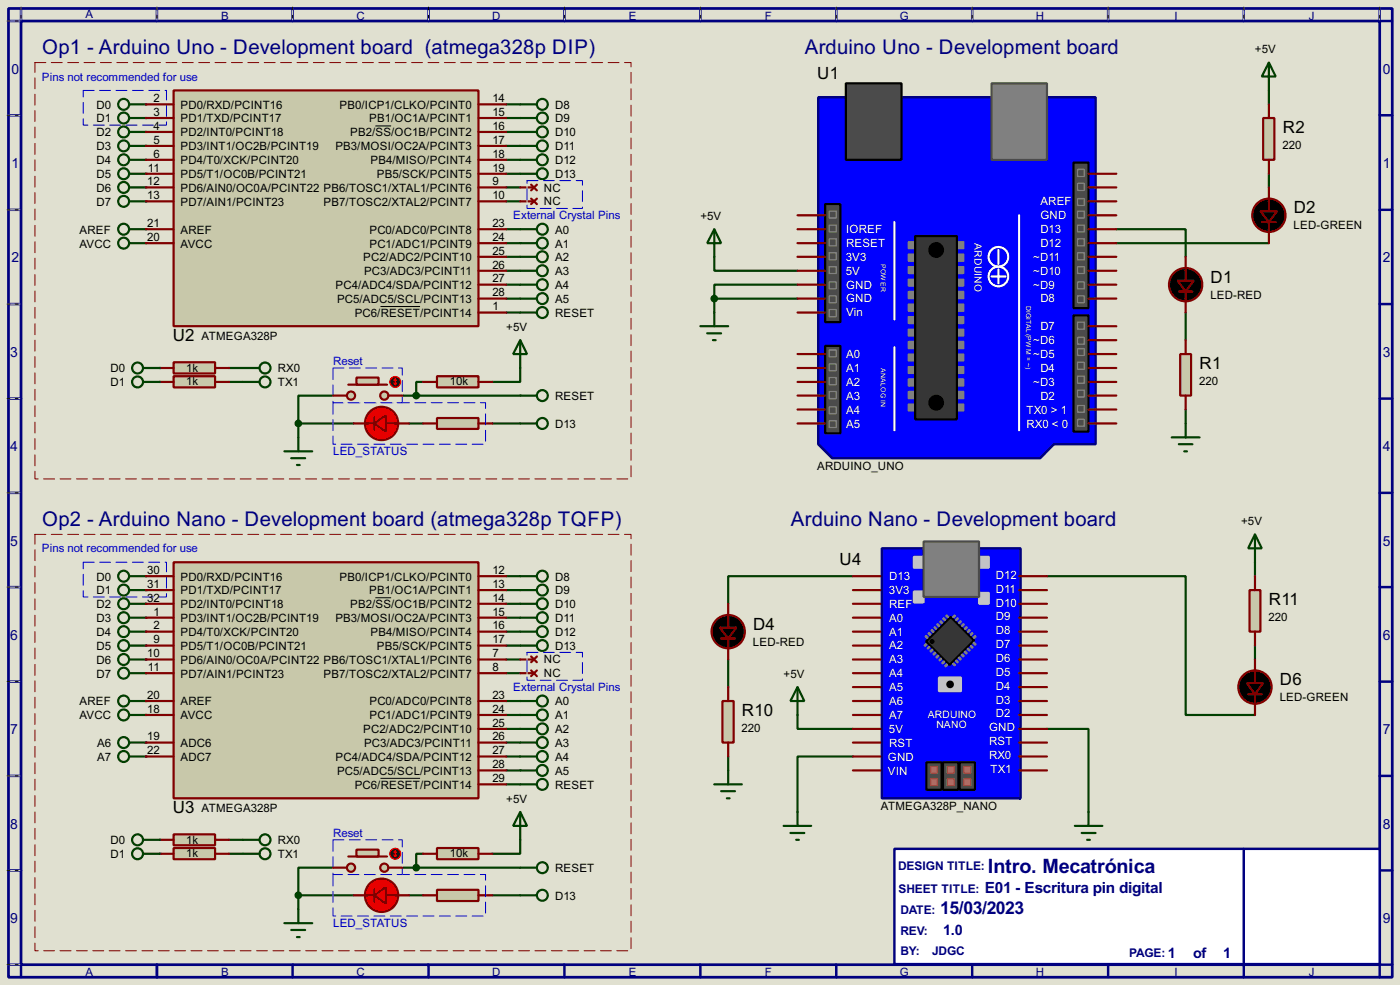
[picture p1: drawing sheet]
<svg xmlns="http://www.w3.org/2000/svg" width="256mm" height="180mm" viewBox="0 0 256 180" stroke-linecap="round" stroke-linejoin="round" font-family="sans-serif">
<defs><g id="words">
<g font-size="4.2" fill="#000080">
<text x="7.7" y="9.9">Op1 - Arduino Uno - Development board (atmega328p DIP)</text>
<text x="147.4" y="9.9">Arduino Uno - Development board</text>
<text x="7.7" y="96.2">Op2 - Arduino Nano - Development board (atmega328p TQFP)</text>
<text x="144.9" y="96.2">Arduino Nano - Development board</text>
</g>
<text font-size="4.1" fill="#000080" x="181" y="159.7">Intro. Mecatrónica</text>
<text font-size="3.6" fill="#000080" x="172.3" y="167.4">15/03/2023</text>
<g font-size="3.5">
<text x="149.7" y="14.5">U1</text>
<text x="235" y="24.3">R2</text>
<text x="237" y="39.1">D2</text>
<text x="221.8" y="51.8">D1</text>
<text x="31.7" y="62.4">U2</text>
<text x="219.8" y="67.5">R1</text>
<text x="153.8" y="103.4">U4</text>
<text x="232.5" y="110.7">R11</text>
<text x="138" y="115.3">D4</text>
<text x="234.5" y="125.4">D6</text>
<text x="135.9" y="131">R10</text>
<text x="31.7" y="148.9">U3</text>
</g>
<text font-size="3.2" fill="#000080" x="180.4" y="163.5">E01 - Escritura pin digital</text>
<g font-size="3" fill="#000080">
<text x="172.8" y="171.1">1.0</text>
<text x="214" y="175.4">1</text>
<text x="218.6" y="175.4">of</text>
<text x="224.1" y="175.4">1</text>
</g>
<g font-size="2.9" fill="#000080">
<text x="2.1" y="13.5">0</text>
<text x="253.4" y="13.5">0</text>
<text x="2.1" y="30.7">1</text>
<text x="253.4" y="30.7">1</text>
<text x="2.1" y="48">2</text>
<text x="253.4" y="48">2</text>
<text x="1.9" y="65.3">3</text>
<text x="253.4" y="65.3">3</text>
<text x="1.9" y="82.5">4</text>
<text x="253.4" y="82.5">4</text>
<text x="1.9" y="99.9">5</text>
<text x="253.4" y="99.9">5</text>
<text x="1.9" y="117.1">6</text>
<text x="253.4" y="117.1">6</text>
<text x="1.9" y="134.4">7</text>
<text x="253.4" y="134.4">7</text>
<text x="1.9" y="151.7">8</text>
<text x="253.4" y="151.7">8</text>
<text x="1.9" y="168.9">9</text>
<text x="253.4" y="168.9">9</text>
</g>
<g font-size="2.5" fill="#000080">
<text x="164.5" y="159.2">DESIGN TITLE:</text>
<text x="164.6" y="163.5">SHEET TITLE:</text>
<text x="164.9" y="167.4">DATE:</text>
<text x="164.9" y="171.2">REV:</text>
<text x="164.9" y="174.7">BY:</text>
<text x="170.7" y="174.7">JDGC</text>
<text x="206.8" y="175.2">PAGE:</text>
</g>
<g font-size="2.4" fill="#000080">
<text x="15.6" y="3.4">A</text>
<text x="40.5" y="3.6">B</text>
<text x="65.3" y="3.6">C</text>
<text x="90.2" y="3.6">D</text>
<text x="115.2" y="3.6">E</text>
<text x="140.1" y="3.6">F</text>
<text x="164.8" y="3.6">G</text>
<text x="189.8" y="3.6">H</text>
<text x="215.1" y="3.6">I</text>
<text x="239.8" y="3.6">J</text>
<text x="15.6" y="178.7">A</text>
<text x="40.5" y="178.7">B</text>
<text x="65.3" y="178.7">C</text>
<text x="90.2" y="178.7">D</text>
<text x="115.2" y="178.7">E</text>
<text x="140.1" y="178.7">F</text>
<text x="164.8" y="178.7">G</text>
<text x="189.8" y="178.7">H</text>
<text x="215.1" y="178.7">I</text>
<text x="239.8" y="178.7">J</text>
</g>
<g font-size="2.4">
<text x="229.9" y="9.7">+5V</text>
<text x="17.7" y="22.4">D1</text>
<text x="17.7" y="19.9">D0</text>
<text x="28.1" y="23.8">4</text>
<text x="28.1" y="21.2">3</text>
<text x="28.1" y="18.7">2</text>
<text x="33.1" y="22.4">PD1/TXD/PCINT17</text>
<text x="33.1" y="19.9">PD0/RXD/PCINT16</text>
<text x="62.2" y="19.9">PB0/ICP1/CLKO/PCINT0</text>
<text x="67.6" y="22.4">PB1/OC1A/PCINT1</text>
<text x="90.2" y="18.7">14</text>
<text x="90.2" y="21.2">15</text>
<text x="90.2" y="23.8">16</text>
<text x="101.7" y="22.4">D9</text>
<text x="101.7" y="19.9">D8</text>
<text x="17.7" y="27.5">D3</text>
<text x="17.7" y="25">D2</text>
<text x="28.1" y="28.9">6</text>
<text x="28.1" y="26.3">5</text>
<text x="33.1" y="27.5">PD3/INT1/OC2B/PCINT19</text>
<text x="33.1" y="25">PD2/INT0/PCINT18</text>
<text x="61.4" y="27.5">PB3/MOSI/OC2A/PCINT3</text>
<text x="64.1" y="25">PB2/SS/OC1B/PCINT2</text>
<text x="90.2" y="26.3">17</text>
<text x="90.2" y="28.9">18</text>
<text x="101.7" y="27.5">D11</text>
<text x="101.7" y="25">D10</text>
<text x="235" y="27.2">220</text>
<text x="17.7" y="32.6">D5</text>
<text x="17.7" y="30">D4</text>
<text x="17.7" y="35.1">D6</text>
<text x="27" y="33.9">12</text>
<text x="27.1" y="31.4">11</text>
<text x="33.1" y="35.1">PD6/AIN0/OC0A/PCINT22 PB6/TOSC1/XTAL1/PCINT6</text>
<text x="33.1" y="32.6">PD5/T1/OC0B/PCINT21</text>
<text x="33.1" y="30">PD4/T0/XCK/PCINT20</text>
<text x="67.9" y="30">PB4/MISO/PCINT4</text>
<text x="69" y="32.6">PB5/SCK/PCINT5</text>
<text x="90.2" y="31.4">19</text>
<text x="90.2" y="33.9">9</text>
<text x="99.6" y="35.1">NC</text>
<text x="101.7" y="32.6">D13</text>
<text x="101.7" y="30">D12</text>
<text x="17.7" y="37.7">D7</text>
<text x="27" y="41.6">21</text>
<text x="27" y="36.5">13</text>
<text x="33.1" y="37.7">PD7/AIN1/PCINT23</text>
<text x="59.3" y="37.7">PB7/TOSC2/XTAL2/PCINT7</text>
<text x="90.2" y="36.5">10</text>
<text x="90.2" y="41.6">23</text>
<text x="99.6" y="37.6">NC</text>
<text x="128.3" y="40.2">+5V</text>
<text x="237" y="42">LED-GREEN</text>
<text x="14.5" y="45.3">AVCC</text>
<text x="14.6" y="42.7">AREF</text>
<text x="27" y="44.1">20</text>
<text x="33.1" y="45.3">AVCC</text>
<text x="33.1" y="42.7">AREF</text>
<text x="66.5" y="47.8">PC2/ADC2/PCINT10</text>
<text x="67.7" y="45.3">PC1/ADC1/PCINT9</text>
<text x="67.7" y="42.7">PC0/ADC0/PCINT8</text>
<text x="90.2" y="46.6">25</text>
<text x="90.2" y="44.1">24</text>
<text x="101.7" y="47.8">A2</text>
<text x="101.7" y="45.3">A1</text>
<text x="101.7" y="42.7">A0</text>
<text x="61.5" y="52.9">PC4/ADC4/SDA/PCINT12</text>
<text x="66.7" y="50.4">PC3/ADC3/PCINT11</text>
<text x="90.2" y="51.7">27</text>
<text x="90.2" y="49.2">26</text>
<text x="101.7" y="52.9">A4</text>
<text x="101.7" y="50.4">A3</text>
<text x="61.7" y="55.4">PC5/ADC5/SCL/PCINT13</text>
<text x="65" y="58">PC6/RESET/PCINT14</text>
<text x="90.2" y="56.8">1</text>
<text x="90.2" y="54.3">28</text>
<text x="101.7" y="58">RESET</text>
<text x="101.7" y="55.4">A5</text>
<text x="221.7" y="54.7">LED-RED</text>
<text x="36.9" y="62.2">ATMEGA328P</text>
<text x="92.8" y="60.5">+5V</text>
<text x="20.2" y="70.7">D1</text>
<text x="20.2" y="68.1">D0</text>
<text x="34.1" y="70.6">1k</text>
<text x="34.1" y="68">1k</text>
<text x="50.9" y="68.1">RX0</text>
<text x="50.9" y="70.7">TX1</text>
<text x="82.4" y="70.6">10k</text>
<text x="219.7" y="70.4">220</text>
<text x="101.7" y="73.2">RESET</text>
<text x="101.7" y="78.3">D13</text>
<text x="149.7" y="86.1">ARDUINO_UNO</text>
<text x="227.4" y="96.1">+5V</text>
<text x="17.7" y="106.3">D0</text>
<text x="27" y="107.6">31</text>
<text x="27" y="105.1">30</text>
<text x="33.1" y="106.3">PD0/RXD/PCINT16</text>
<text x="62.2" y="106.3">PB0/ICP1/CLKO/PCINT0</text>
<text x="90.2" y="105.1">12</text>
<text x="90.2" y="107.6">13</text>
<text x="101.7" y="106.3">D8</text>
<text x="17.7" y="113.9">D3</text>
<text x="17.7" y="111.3">D2</text>
<text x="17.7" y="108.8">D1</text>
<text x="27" y="110.1">32</text>
<text x="28.1" y="112.7">1</text>
<text x="33.1" y="113.9">PD3/INT1/OC2B/PCINT19</text>
<text x="33.1" y="111.3">PD2/INT0/PCINT18</text>
<text x="33.1" y="108.8">PD1/TXD/PCINT17</text>
<text x="61.4" y="113.9">PB3/MOSI/OC2A/PCINT3</text>
<text x="64.1" y="111.3">PB2/SS/OC1B/PCINT2</text>
<text x="67.6" y="108.8">PB1/OC1A/PCINT1</text>
<text x="90.2" y="112.7">15</text>
<text x="90.2" y="110.1">14</text>
<text x="101.7" y="113.9">D11</text>
<text x="101.7" y="111.3">D10</text>
<text x="101.7" y="108.8">D9</text>
<text x="232.4" y="113.6">220</text>
<text x="17.7" y="119">D5</text>
<text x="17.7" y="116.4">D4</text>
<text x="28.1" y="117.8">9</text>
<text x="28.1" y="115.2">2</text>
<text x="33.1" y="119">PD5/T1/OC0B/PCINT21</text>
<text x="33.1" y="116.4">PD4/T0/XCK/PCINT20</text>
<text x="67.9" y="116.4">PB4/MISO/PCINT4</text>
<text x="69" y="119">PB5/SCK/PCINT5</text>
<text x="90.2" y="115.2">16</text>
<text x="90.2" y="117.8">17</text>
<text x="101.7" y="119">D13</text>
<text x="101.7" y="116.4">D12</text>
<text x="137.9" y="118.2">LED-RED</text>
<text x="17.7" y="124">D7</text>
<text x="17.7" y="121.5">D6</text>
<text x="27" y="120.3">10</text>
<text x="27.1" y="122.8">11</text>
<text x="33.1" y="121.5">PD6/AIN0/OC0A/PCINT22 PB6/TOSC1/XTAL1/PCINT6</text>
<text x="33.1" y="124">PD7/AIN1/PCINT23</text>
<text x="59.3" y="124">PB7/TOSC2/XTAL2/PCINT7</text>
<text x="90.2" y="122.8">8</text>
<text x="90.2" y="120.3">7</text>
<text x="99.6" y="121.4">NC</text>
<text x="99.6" y="124">NC</text>
<text x="143.6" y="124">+5V</text>
<text x="14.5" y="131.7">AVCC</text>
<text x="14.6" y="129.1">AREF</text>
<text x="27" y="130.5">18</text>
<text x="27" y="127.9">20</text>
<text x="33.1" y="131.7">AVCC</text>
<text x="33.1" y="129.1">AREF</text>
<text x="67.7" y="131.7">PC1/ADC1/PCINT9</text>
<text x="67.7" y="129.1">PC0/ADC0/PCINT8</text>
<text x="90.2" y="130.5">24</text>
<text x="90.2" y="127.9">23</text>
<text x="101.7" y="131.7">A1</text>
<text x="101.7" y="129.1">A0</text>
<text x="234.4" y="128.3">LED-GREEN</text>
<text x="17.8" y="136.7">A6</text>
<text x="27" y="135.5">19</text>
<text x="33.1" y="136.7">ADC6</text>
<text x="66.5" y="134.2">PC2/ADC2/PCINT10</text>
<text x="66.7" y="136.7">PC3/ADC3/PCINT11</text>
<text x="90.2" y="135.5">26</text>
<text x="90.2" y="133">25</text>
<text x="101.7" y="136.7">A3</text>
<text x="101.7" y="134.2">A2</text>
<text x="135.9" y="133.9">220</text>
<text x="17.8" y="139.3">A7</text>
<text x="27" y="138.1">22</text>
<text x="33.1" y="139.3">ADC7</text>
<text x="61.5" y="139.3">PC4/ADC4/SDA/PCINT12</text>
<text x="61.7" y="141.8">PC5/ADC5/SCL/PCINT13</text>
<text x="90.2" y="143.2">29</text>
<text x="90.2" y="140.6">28</text>
<text x="90.2" y="138.1">27</text>
<text x="101.7" y="141.8">A5</text>
<text x="101.7" y="139.3">A4</text>
<text x="36.9" y="148.6">ATMEGA328P</text>
<text x="65" y="144.4">PC6/RESET/PCINT14</text>
<text x="92.8" y="146.9">+5V</text>
<text x="101.7" y="144.4">RESET</text>
<text x="161.4" y="148.3">ATMEGA328P_NANO</text>
<text x="20.2" y="154.5">D0</text>
<text x="34.1" y="154.4">1k</text>
<text x="50.9" y="154.5">RX0</text>
<text x="20.2" y="157.1">D1</text>
<text x="34.1" y="156.9">1k</text>
<text x="50.9" y="157.1">TX1</text>
<text x="82.4" y="156.9">10k</text>
<text x="101.7" y="159.6">RESET</text>
<text x="101.7" y="164.7">D13</text>
</g>
<g font-size="2.4" fill="#0000c0">
<text x="7.7" y="14.8">Pins not recommended for use</text>
<text x="94" y="40.2">External Crystal Pins</text>
<text x="61" y="66.8">Reset</text>
<text x="61" y="83.3">LED_STATUS</text>
<text x="7.7" y="101.1">Pins not recommended for use</text>
<text x="94" y="126.5">External Crystal Pins</text>
<text x="61" y="153.2">Reset</text>
<text x="61" y="169.7">LED_STATUS</text>
</g>
<g font-size="2.4" fill="#fff">
<text x="190.6" y="40.2">GND</text>
<text x="190.6" y="37.6">AREF</text>
<text x="155" y="47.8">3V3</text>
<text x="155" y="42.7">IOREF</text>
<text x="155" y="45.2">RESET</text>
<text x="189.3" y="47.8">~D11</text>
<text x="190.6" y="42.7">D13</text>
<text x="190.6" y="45.2">D12</text>
<text x="155" y="50.3">5V</text>
<text x="155" y="52.9">GND</text>
<text x="189.3" y="50.3">~D10</text>
<text x="189.3" y="52.9">~D9</text>
<text x="155" y="55.4">GND</text>
<text x="155" y="57.9">Vin</text>
<text x="190.6" y="55.4">D8</text>
<text x="155" y="65.6">A0</text>
<text x="189.3" y="63">~D6</text>
<text x="189.3" y="65.6">~D5</text>
<text x="190.6" y="60.5">D7</text>
<text x="155" y="68.1">A1</text>
<text x="155" y="70.6">A2</text>
<text x="189.3" y="70.6">~D3</text>
<text x="190.6" y="68.1">D4</text>
<text x="155" y="73.2">A3</text>
<text x="155" y="75.7">A4</text>
<text x="188" y="75.7">TX0 &gt; 1</text>
<text x="190.6" y="73.2">D2</text>
<text x="155" y="78.3">A5</text>
<text x="188" y="78.3">RX0 &lt; 0</text>
<text x="162.9" y="106.2">D13</text>
<text x="182.4" y="105.9">D12</text>
<text x="162.9" y="108.7">3V3</text>
<text x="162.9" y="111.3">REF</text>
<text x="162.9" y="113.8">A0</text>
<text x="182.4" y="108.5">D11</text>
<text x="182.4" y="111">D10</text>
<text x="182.4" y="113.6">D9</text>
<text x="162.9" y="116.4">A1</text>
<text x="162.9" y="118.9">A2</text>
<text x="182.4" y="116.1">D8</text>
<text x="182.4" y="118.6">D7</text>
<text x="162.9" y="121.4">A3</text>
<text x="162.9" y="124">A4</text>
<text x="182.4" y="121.2">D6</text>
<text x="182.4" y="123.7">D5</text>
<text x="162.9" y="126.5">A5</text>
<text x="162.9" y="129.1">A6</text>
<text x="162.9" y="131.6">A7</text>
<text x="182.4" y="126.3">D4</text>
<text x="182.4" y="128.8">D3</text>
<text x="182.4" y="131.3">D2</text>
<text x="162.9" y="134.1">5V</text>
<text x="162.9" y="136.7">RST</text>
<text x="181.2" y="133.9">GND</text>
<text x="181.2" y="136.4">RST</text>
<text x="162.6" y="139.2">GND</text>
<text x="162.6" y="141.8">VIN</text>
<text x="181.2" y="139">RX0</text>
<text x="181.4" y="141.5">TX1</text>
</g>
<g font-size="2.1" fill="#fff">
<text x="178.6" y="44.5" transform="rotate(90 178.6 44.5)">ARDUINO</text>
<text x="170" y="131.4">ARDUINO</text>
<text x="171.5" y="133.2">NANO</text>
</g>
<g font-size="1.4" fill="#fff">
<text x="161.4" y="48.3" transform="rotate(90 161.4 48.3)">POWER</text>
<text x="188" y="55.9" transform="rotate(90 188 55.9)">DIGITAL (PWM = ~)</text>
<text x="161.4" y="67.4" transform="rotate(90 161.4 67.4)">ANALOG IN</text>
</g>
</g></defs>
<path d="M0 0h256.5v180.3h-256.5z" fill="#e0e0d0"/>
<path d="M1.6 1.6h253.5v177.3h-253.5zM3.9 3.9h248.9v172.7h-248.9z" fill="none" stroke="#000080" stroke-width=".5"/>
<g fill="none" stroke="#000080" stroke-width=".45">
<path d="M3.9 1.6v2.3h-2.3M28.8 1.6v2.3M53.6 1.6v2.3M78.5 1.6v2.3M103.4 1.6v2.3M128.3 1.6v2.3M153.2 1.6v2.3M178.1 1.6v2.3M203 1.6v2.3M227.9 1.6v2.3M252.8 1.6v2.3h2.3M1.6 21.1h2.3"/>
<path d="M1.6 38.4h2.3M252.8 21.1h2.3M252.8 38.4h2.3M1.6 55.7h2.3M252.8 55.7h2.3M1.6 73h2.3M252.8 73h2.3M1.6 90.2h2.3M252.8 90.2h2.3M1.6 107.5h2.3M252.8 107.5h2.3M1.6 124.8h2.3"/>
<path d="M252.8 124.8h2.3M1.6 142h2.3M1.6 159.3h2.3M252.8 142h2.3M252.8 159.3h2.3M1.6 176.6h2.3v2.3M28.8 176.6v2.3M53.6 176.6v2.3M78.5 176.6v2.3M103.4 176.6v2.3M128.3 176.6v2.3M153.2 176.6v2.3"/>
<path d="M178.1 176.6v2.3M203 176.6v2.3M227.9 176.6v2.3M255.1 176.6h-2.3v2.3"/>
</g>
<g fill="none" stroke="#e0e0d0" stroke-width=".18">
<path d="M1.3 3.9h2.3M3.9 1.3v2.3M28.8 1.3v2.3M53.6 1.3v2.3M78.5 1.3v2.3M103.4 1.3v2.3M128.3 1.3v2.3M153.2 1.3v2.3M178.1 1.3v2.3M203 1.3v2.3M227.9 1.3v2.3M252.8 1.3v2.3"/>
<path d="M1.3 21.1h2.3M1.3 38.4h2.3M1.3 55.7h2.3M1.3 73h2.3M1.3 90.2h2.3M1.3 107.5h2.3M1.3 124.8h2.3M1.3 142h2.3M1.3 159.3h2.3M1.3 176.6h2.3"/>
</g>
<g fill="none" stroke="#000" stroke-width=".18" stroke-dasharray=".5 1">
<path d="M1.3 3.9h2.3M3.9 1.3v2.3M28.8 1.3v2.3M53.6 1.3v2.3M78.5 1.3v2.3M103.4 1.3v2.3M128.3 1.3v2.3M153.2 1.3v2.3M178.1 1.3v2.3M203 1.3v2.3M227.9 1.3v2.3M252.8 1.3v2.3"/>
<path d="M1.3 21.1h2.3M1.3 38.4h2.3M1.3 55.7h2.3M1.3 73h2.3M1.3 90.2h2.3M1.3 107.5h2.3M1.3 124.8h2.3M1.3 142h2.3M1.3 159.3h2.3M1.3 176.6h2.3"/>
</g>
<path d="M163.9 155.4h88.9v21.1h-88.9z" fill="#fff" stroke="#000080" stroke-width=".45"/>
<path d="M227.9 155.4v21.1" fill="none" stroke="#000080" stroke-width=".45"/>
<path d="M42 69.9h2.5M54.7 77.5h10.1M54.7 77.5v2.6M61 72.4h-6.3v5.1M73.7 72.4h21.6M75 77.5h2.5M77.5 69.9h-1.2v2.5M90.2 77.5h5.1M95.3 67.4v2.5h-5.1" fill="none" stroke="#004000" stroke-width=".4"/>
<circle cx="29.3" cy="69.9" r=".2" fill="#004000"/>
<path d="M42 67.4h2.5" fill="none" stroke="#004000" stroke-width=".4"/>
<circle cx="29.3" cy="67.4" r=".2" fill="#004000"/>
<path d="M92.8 19.1h2.5M92.8 21.6h2.5M92.8 26.7h2.5M92.8 24.2h2.5" fill="none" stroke="#004000" stroke-width=".4"/>
<g fill="#004000">
<circle cx="26.7" cy="34.3" r=".2"/>
<circle cx="26.7" cy="31.8" r=".2"/>
<circle cx="26.7" cy="29.3" r=".2"/>
<circle cx="26.7" cy="26.7" r=".2"/>
<circle cx="26.7" cy="24.2" r=".2"/>
<circle cx="26.7" cy="21.6" r=".2"/>
<circle cx="26.7" cy="19.1" r=".2"/>
</g>
<path d="M92.8 29.3h2.5M92.8 31.8h2.5M92.8 36.9h2.5M92.8 34.3h2.5M92.8 57.2h2.5M92.8 54.7h2.5M92.8 52.1h2.5M92.8 49.6h2.5M92.8 47h2.5M92.8 44.5h2.5M92.8 42h2.5" fill="none" stroke="#004000" stroke-width=".4"/>
<g fill="#004000">
<circle cx="26.7" cy="36.9" r=".2"/>
<circle cx="26.7" cy="42" r=".2"/>
<circle cx="26.7" cy="44.5" r=".2"/>
</g>
<g fill="none" stroke="#004000" stroke-width=".4">
<path d="M232.5 16.6v2.5M232.5 31.8v2.5M130.9 47v2.6h15.2M130.9 54.7v2.5M130.9 54.7h15.2M146.1 52.1h-15.2v2.6M204.5 42h12.7v5M204.5 44.5h28M217.2 57.2v5.1M217.2 75v2.5M42 156.3h2.5M61 158.8h-6.3v5.1"/>
<path d="M73.7 158.8h21.6M77.5 156.3h-1.2v2.5M95.3 153.7v2.6h-5.1M54.7 163.9h10.1M54.7 163.9v2.5M75 163.9h2.5M90.2 163.9h5.1"/>
</g>
<circle cx="29.3" cy="156.3" r=".2" fill="#004000"/>
<path d="M42 153.7h2.5" fill="none" stroke="#004000" stroke-width=".4"/>
<circle cx="29.3" cy="153.7" r=".2" fill="#004000"/>
<path d="M92.8 105.5h2.5M92.8 108h2.5M92.8 113.1h2.5M92.8 110.5h2.5" fill="none" stroke="#004000" stroke-width=".4"/>
<g fill="#004000">
<circle cx="26.7" cy="120.7" r=".2"/>
<circle cx="26.7" cy="118.2" r=".2"/>
<circle cx="26.7" cy="115.6" r=".2"/>
<circle cx="26.7" cy="113.1" r=".2"/>
<circle cx="26.7" cy="110.5" r=".2"/>
<circle cx="26.7" cy="108" r=".2"/>
<circle cx="26.7" cy="105.5" r=".2"/>
</g>
<path d="M92.8 115.6h2.5M92.8 118.2h2.5M92.8 123.2h2.5M92.8 120.7h2.5M92.8 138.5h2.5M92.8 135.9h2.5M92.8 133.4h2.5M92.8 130.9h2.5M92.8 128.3h2.5M92.8 143.6h2.5M92.8 141h2.5" fill="none" stroke="#004000" stroke-width=".4"/>
<g fill="#004000">
<circle cx="26.7" cy="130.9" r=".2"/>
<circle cx="26.7" cy="128.3" r=".2"/>
<circle cx="26.7" cy="123.2" r=".2"/>
<circle cx="26.7" cy="135.9" r=".2"/>
<circle cx="26.7" cy="138.5" r=".2"/>
</g>
<g fill="none" stroke="#004000" stroke-width=".4">
<path d="M95.3 31.8h3.1M156.3 105.5h-22.9v5M191.8 105.5h25.4v25.4h12.7M229.9 102.9v2.6M229.9 118.2v2.5M133.4 120.7v5.1M133.4 138.5v2.5M146.1 130.9v2.5h10.2M156.3 138.5h-10.2v10.1M191.8 133.4h7.6v15.2"/>
<circle cx="99.3" cy="31.8" r="1"/>
</g>
<path d="M95.3 34.3h2.5M95.3 36.9h2.5M97.3 33.8l1.1 1.1M97.3 36.4l1.1 1M98.4 33.8l-1.1 1.1M98.4 36.4l-1.1 1" fill="none" stroke="#800000" stroke-width=".4"/>
<path d="M6.4 11.5h109.2v76.2h-109.2z" fill="none" stroke="#e0e0d0" stroke-width=".18"/>
<path d="M6.4 11.5h109.2v76.2h-109.2z" fill="none" stroke="#800000" stroke-width=".18" stroke-dasharray="2 1"/>
<path d="M80.1 76.5h7.6v2h-7.6z" fill="#c8c8aa" stroke="#800000" stroke-width=".4"/>
<path d="M77.5 77.5h2.6M87.7 77.5h2.5" fill="none" stroke="#800000" stroke-width=".4"/>
<circle cx="69.9" cy="77.5" r="3.1" fill="#f00" stroke="#800000" stroke-width=".4"/>
<path d="M66.9 77.5h1.7M68.6 76.3v2.5M70.7 77.5h2.3" fill="none" stroke="#800000" stroke-width=".4"/>
<path d="M68.6 77.5l2.1-1.5v3z" fill="#ff2b2b" stroke="#800000" stroke-width=".4"/>
<path d="M64.8 77.5h2.6M72.4 77.5h2.6" fill="none" stroke="#800000" stroke-width=".4"/>
<g fill="none" stroke="#004000" stroke-width=".4">
<path d="M95.3 57.2h3.1M95.3 77.5h3.1M52.1 82.6h5.1M53.4 83.9h2.5M54.4 85.1h.5M54.7 80.1v2.5"/>
<circle cx="99.3" cy="57.2" r="1"/>
<circle cx="99.3" cy="77.5" r="1"/>
</g>
<path d="M61 73.7h28v7.6h-28z" fill="none" stroke="#e0e0d0" stroke-width=".18"/>
<path d="M61 73.7h28v7.6h-28z" fill="none" stroke="#0000c0" stroke-width=".18" stroke-dasharray="2 1"/>
<path d="M80.1 68.9h7.6v2h-7.6z" fill="#c8c8aa" stroke="#800000" stroke-width=".4"/>
<path d="M77.5 69.9h2.6M87.7 69.9h2.5" fill="none" stroke="#800000" stroke-width=".4"/>
<path d="M95.3 62.3l1.3 2.5h-2.6zM95.3 62.3v5.1" fill="none" stroke="#004000" stroke-width=".4"/>
<path d="M61 67.4h12.7v6.3h-12.7z" fill="none" stroke="#e0e0d0" stroke-width=".18"/>
<path d="M61 67.4h12.7v6.3h-12.7z" fill="none" stroke="#0000c0" stroke-width=".18" stroke-dasharray="2 1"/>
<g fill="#c8c8aa" stroke="#800000" stroke-width=".4">
<circle cx="70.4" cy="72.4" r=".75"/>
<circle cx="64.3" cy="72.4" r=".75"/>
</g>
<path d="M63.8 70.4h7.1" fill="none" stroke="#800000" stroke-width=".4"/>
<path d="M65.3 69.1h4.1v1.3h-4.1z" fill="#c8c8aa" stroke="#800000" stroke-width=".4"/>
<path d="M61 72.4h2.6M71.2 72.4h2.5" fill="none" stroke="#800000" stroke-width=".4"/>
<circle cx="72.4" cy="69.9" r="1" fill="#400000" stroke="#f00" stroke-width=".2"/>
<path d="M72.2 70.2l.2 .2M72.4 69.4v1M72.4 69.4l-.2 .3M72.4 69.4l.3 .3M72.7 70.2l-.3 .2" fill="none" stroke="#f00" stroke-width=".2"/>
<g fill="none" stroke="#004000" stroke-width=".4">
<path d="M95.3 72.4h3.1"/>
<circle cx="99.3" cy="72.4" r="1"/>
</g>
<g fill="#004000" stroke="#004000" stroke-width=".4">
<circle cx="76.2" cy="72.4" r=".5"/>
<circle cx="54.6" cy="77.5" r=".5"/>
</g>
<path d="M31.8 68.9h7.6v2h-7.6z" fill="#c8c8aa" stroke="#800000" stroke-width=".4"/>
<path d="M29.3 69.9h2.5M39.4 69.9h2.6" fill="none" stroke="#800000" stroke-width=".4"/>
<g fill="none" stroke="#004000" stroke-width=".4">
<path d="M26.2 69.9h3.1M44.5 67.4h3.1M44.5 69.9h3.1"/>
<circle cx="25.2" cy="69.9" r="1"/>
<circle cx="48.5" cy="69.9" r="1"/>
<circle cx="48.5" cy="67.4" r="1"/>
</g>
<path d="M31.8 66.3h7.6v2.1h-7.6z" fill="#c8c8aa" stroke="#800000" stroke-width=".4"/>
<path d="M29.3 67.4h2.5M39.4 67.4h2.6" fill="none" stroke="#800000" stroke-width=".4"/>
<g fill="none" stroke="#004000" stroke-width=".4">
<path d="M95.3 29.3h3.1M26.2 67.4h3.1"/>
<circle cx="99.3" cy="29.3" r="1"/>
<circle cx="25.2" cy="67.4" r="1"/>
</g>
<path d="M15.3 16.6h15.2v6.3h-15.2z" fill="none" stroke="#e0e0d0" stroke-width=".18"/>
<path d="M15.3 16.6h15.2v6.3h-15.2z" fill="none" stroke="#0000c0" stroke-width=".18" stroke-dasharray="2 1"/>
<path d="M149.9 17.8h50.8v63.5h-7.6l-2.5 2.6h-38.1l-2.6-2.6z" fill-rule="evenodd" fill="#00f" stroke="#000080" stroke-width=".45"/>
<path d="M151.2 63.3h2.8v16h-2.8z" fill="#4b4b4b" stroke="#000" stroke-width=".4"/>
<path d="M151.9 64.1h1.3v1.2h-1.3zM151.9 66.6h1.3v1.3h-1.3zM151.9 69.1h1.3v1.3h-1.3zM151.9 71.7h1.3v1.3h-1.3zM151.9 74.5h1.3v1.2h-1.3zM151.9 77h1.3v1.3h-1.3z" fill="none" stroke="#808080" stroke-width=".25"/>
<path d="M151.2 37.4h2.8v21.6h-2.8z" fill="#4b4b4b" stroke="#000" stroke-width=".4"/>
<path d="M151.9 38.7h1.3v1.2h-1.3zM151.9 41.2h1.3v1.3h-1.3zM151.9 43.7h1.3v1.3h-1.3zM151.9 46.3h1.3v1.3h-1.3zM151.9 48.8h1.3v1.3h-1.3zM151.9 51.6h1.3v1.3h-1.3zM151.9 54.2h1.3v1.2h-1.3z" fill="none" stroke="#808080" stroke-width=".25"/>
<path d="M196.7 57.7h2.7v21.3h-2.7z" fill="#4b4b4b" stroke="#000" stroke-width=".4"/>
<path d="M197.4 63.8h1.3v1.3h-1.3zM197.4 66.3h1.3v1.3h-1.3zM197.4 68.9h1.3v1.3h-1.3zM197.4 71.4h1.3v1.3h-1.3zM197.4 74.2h1.3v1.3h-1.3zM197.4 76.8h1.3v1.2h-1.3z" fill="none" stroke="#808080" stroke-width=".25"/>
<path d="M196.7 29.8h2.7v26.6h-2.7z" fill="#4b4b4b" stroke="#000" stroke-width=".4"/>
<path d="M197.4 38.7h1.3v1.2h-1.3zM197.4 36.4h1.3v1.2h-1.3zM197.4 33.6h1.3v1.3h-1.3zM197.4 31h1.3v1.3h-1.3zM197.4 41.2h1.3v1.3h-1.3zM197.4 43.7h1.3v1.3h-1.3zM197.4 46.3h1.3v1.3h-1.3zM197.4 48.8h1.3v1.3h-1.3zM197.4 51.6h1.3v1.3h-1.3zM197.4 54.2h1.3v1.2h-1.3zM197.4 59h1.3v1.3h-1.3zM197.4 61.8h1.3v1.2h-1.3z" fill="none" stroke="#808080" stroke-width=".25"/>
<path d="M181.7 15.3h10.1v14h-10.1z" fill="#808080" stroke="#4b4b4b" stroke-width=".4"/>
<path d="M155 15.3h10.2v14h-10.2z" fill="#4b4b4b" stroke="#000" stroke-width=".4"/>
<g fill="#808080" stroke="#808080" stroke-width=".25">
<path d="M166.4 44.3h1.3v1.2h-1.3z"/>
<path d="M166.4 46.5h1.3v1.3h-1.3z"/>
<path d="M166.4 48.8h1.3v1.3h-1.3z"/>
<path d="M166.4 51.1h1.3v1.3h-1.3z"/>
<path d="M166.4 53.4h1.3v1.3h-1.3z"/>
<path d="M166.4 55.7h1.3v1.3h-1.3z"/>
<path d="M166.4 58h1.3v1.2h-1.3z"/>
<path d="M166.4 60.3h1.3v1.2h-1.3z"/>
<path d="M166.4 62.5h1.3v1.3h-1.3z"/>
<path d="M166.4 64.8h1.3v1.3h-1.3z"/>
<path d="M166.4 67.1h1.3v1.3h-1.3z"/>
<path d="M166.4 69.4h1.3v1.3h-1.3z"/>
<path d="M166.4 71.7h1.3v1.3h-1.3z"/>
<path d="M166.4 74h1.3v1.2h-1.3z"/>
<path d="M175.3 44.3h1.3v1.2h-1.3z"/>
<path d="M175.3 46.5h1.3v1.3h-1.3z"/>
<path d="M175.3 48.8h1.3v1.3h-1.3z"/>
<path d="M175.3 51.1h1.3v1.3h-1.3z"/>
<path d="M175.3 53.4h1.3v1.3h-1.3z"/>
<path d="M175.3 55.7h1.3v1.3h-1.3z"/>
<path d="M175.3 58h1.3v1.2h-1.3z"/>
<path d="M175.3 60.3h1.3v1.2h-1.3z"/>
<path d="M175.3 62.5h1.3v1.3h-1.3z"/>
<path d="M175.3 64.8h1.3v1.3h-1.3z"/>
<path d="M175.3 67.1h1.3v1.3h-1.3z"/>
<path d="M175.3 69.4h1.3v1.3h-1.3z"/>
<path d="M175.3 71.7h1.3v1.3h-1.3z"/>
<path d="M175.3 74h1.3v1.2h-1.3z"/>
</g>
<path d="M167.7 43.2h7.6v33.6h-7.6z" fill="#363636" stroke="#000" stroke-width=".4"/>
<g fill="#000" stroke="#000" stroke-width=".4">
<circle cx="171.5" cy="45.8" r="1.25"/>
<circle cx="171.5" cy="73.7" r="1.25"/>
</g>
<g fill="none" stroke="#fff" stroke-width=".4">
<path d="M186.7 39.4v39.4M163.9 40.7v17.8M181.7 50.6h2.5M182.9 45.8v2.5M182.9 49.3v2.6M163.9 63.6v15.2"/>
<circle cx="182.9" cy="47" r="1.8"/>
<circle cx="182.9" cy="50.6" r="1.8"/>
</g>
<path d="M151.9 56.7h1.3v1.3h-1.3z" fill="none" stroke="#808080" stroke-width=".25"/>
<g fill="none" stroke="#800000" stroke-width=".4">
<path d="M146.1 39.4h5.1M199.4 36.9h5.1M199.4 39.4h5.1M199.4 31.8h5.1M199.4 34.3h5.1M146.1 42h5.1M146.1 44.5h5.1M146.1 47h5.1M146.1 49.6h5.1M146.1 52.1h5.1M146.1 54.7h5.1M146.1 57.2h5.1"/>
<path d="M199.4 42h5.1M199.4 44.5h5.1M199.4 47h5.1M199.4 49.6h5.1M199.4 52.1h5.1M199.4 54.7h5.1M199.4 59.7h5.1M146.1 64.8h5.1M146.1 67.4h5.1M146.1 69.9h5.1M146.1 72.4h5.1M146.1 75h5.1"/>
<path d="M146.1 77.5h5.1M199.4 64.8h5.1M199.4 67.4h5.1M199.4 69.9h5.1M199.4 72.4h5.1M199.4 75h5.1M199.4 77.5h5.1M199.4 62.3h5.1"/>
</g>
<g fill="none" stroke="#004000" stroke-width=".4">
<path d="M23.7 19.1h3M95.3 19.1h3.1M23.7 26.7h3M23.7 24.2h3M23.7 21.6h3M23.7 31.8h3M23.7 29.3h3M23.7 36.9h3M23.7 34.3h3M95.3 26.7h3.1M95.3 24.2h3.1M95.3 21.6h3.1"/>
<path d="M23.7 44.5h3M23.7 42h3M95.3 54.7h3.1M95.3 52.1h3.1M95.3 49.6h3.1M95.3 47h3.1M95.3 44.5h3.1M95.3 42h3.1"/>
<circle cx="22.6" cy="19.1" r="1"/>
<circle cx="99.3" cy="19.1" r="1"/>
<circle cx="22.6" cy="26.7" r="1"/>
<circle cx="22.6" cy="36.9" r="1"/>
<circle cx="22.6" cy="29.3" r="1"/>
<circle cx="22.6" cy="31.8" r="1"/>
<circle cx="22.6" cy="34.3" r="1"/>
<circle cx="22.6" cy="21.6" r="1"/>
<circle cx="22.6" cy="24.2" r="1"/>
<circle cx="99.3" cy="26.7" r="1"/>
<circle cx="99.3" cy="24.2" r="1"/>
<circle cx="99.3" cy="21.6" r="1"/>
<circle cx="22.6" cy="42" r="1"/>
<circle cx="22.6" cy="44.5" r="1"/>
<circle cx="99.3" cy="49.6" r="1"/>
<circle cx="99.3" cy="44.5" r="1"/>
<circle cx="99.3" cy="47" r="1"/>
<circle cx="99.3" cy="42" r="1"/>
<circle cx="99.3" cy="54.7" r="1"/>
<circle cx="99.3" cy="52.1" r="1"/>
</g>
<path d="M96.6 33.1h10.1v5.1h-10.1z" fill="none" stroke="#e0e0d0" stroke-width=".18"/>
<path d="M96.6 33.1h10.1v5.1h-10.1z" fill="none" stroke="#0000c0" stroke-width=".18" stroke-dasharray="2 1"/>
<path d="M31.8 16.6h55.9v43.1h-55.9z" fill="#c8c8aa" stroke="#800000" stroke-width=".4"/>
<g fill="none" stroke="#800000" stroke-width=".4">
<path d="M26.7 19.1h5.1M87.7 19.1h5.1M26.7 21.6h5.1M26.7 26.7h5.1M26.7 24.2h5.1M26.7 34.3h5.1M26.7 31.8h5.1M26.7 29.3h5.1M26.7 36.9h5.1M87.7 21.6h5.1M87.7 26.7h5.1M87.7 24.2h5.1"/>
<path d="M87.7 34.3h5.1M87.7 31.8h5.1M87.7 29.3h5.1M87.7 36.9h5.1M232.5 34.3v4.4M26.7 44.5h5.1M26.7 42h5.1M87.7 57.2h5.1M87.7 54.7h5.1M87.7 52.1h5.1M87.7 49.6h5.1M87.7 47h5.1"/>
<path d="M87.7 44.5h5.1M87.7 42h5.1M216 53.4h2.5M217.2 47v4.4M217.2 53.4v3.8M231.2 40.7h2.5M232.5 40.7v3.8"/>
</g>
<path d="M68.8 23.1h2.9M69.7 56.1h7.3" fill="none" stroke="#000" stroke-width=".18"/>
<g fill="#000" stroke="#800000" stroke-width=".4">
<path d="M215.7 51.4h3l-1.5 2zM230.9 38.7h3.1l-1.5 2z"/>
<circle cx="232.4" cy="39.4" r="3.1"/>
<circle cx="217.2" cy="52.1" r="3.1"/>
</g>
<path d="M216.2 64.8h2v7.6h-2z" fill="#c8c8aa" stroke="#800000" stroke-width=".4"/>
<path d="M217.2 62.3v2.5M217.2 72.4v2.6" fill="none" stroke="#800000" stroke-width=".4"/>
<path d="M231.4 21.6h2.1v7.7h-2.1z" fill="#c8c8aa" stroke="#800000" stroke-width=".4"/>
<path d="M232.5 19.1v2.5M232.5 29.3v2.5M95.3 120.7h2.5M95.3 123.2h2.5M97.3 120.2l1.1 1M97.3 122.7l1.1 1.1M98.4 120.2l-1.1 1M98.4 122.7l-1.1 1.1" fill="none" stroke="#800000" stroke-width=".4"/>
<g fill="none" stroke="#004000" stroke-width=".4">
<path d="M232.5 11.5l1.2 2.5h-2.5zM232.5 11.5v5.1M128.3 59.7h5.1M130.9 42l1.2 2.5h-2.5zM130.9 42v5M130.9 57.2v2.5M129.6 61h2.5M130.6 62.3h.5M217.2 77.5v2.6M214.7 80.1h5.1M216 81.3h2.5M217 82.6h.5"/>
<path d="M95.3 118.2h3.1"/>
<circle cx="99.3" cy="118.2" r="1"/>
</g>
<circle cx="130.8" cy="54.7" r=".5" fill="#004000" stroke="#004000" stroke-width=".4"/>
<path d="M6.4 97.8h109.2v76.2h-109.2z" fill="none" stroke="#e0e0d0" stroke-width=".18"/>
<path d="M6.4 97.8h109.2v76.2h-109.2z" fill="none" stroke="#800000" stroke-width=".18" stroke-dasharray="2 1"/>
<path d="M80.1 162.9h7.6v2h-7.6z" fill="#c8c8aa" stroke="#800000" stroke-width=".4"/>
<path d="M77.5 163.9h2.6M87.7 163.9h2.5" fill="none" stroke="#800000" stroke-width=".4"/>
<circle cx="69.9" cy="163.9" r="3.1" fill="#f00" stroke="#800000" stroke-width=".4"/>
<path d="M66.9 163.9h1.7M68.6 162.6v2.6M70.7 163.9h2.3" fill="none" stroke="#800000" stroke-width=".4"/>
<path d="M68.6 163.9l2.1-1.5v3z" fill="#ff2b2b" stroke="#800000" stroke-width=".4"/>
<path d="M64.8 163.9h2.6M72.4 163.9h2.6" fill="none" stroke="#800000" stroke-width=".4"/>
<g fill="none" stroke="#004000" stroke-width=".4">
<path d="M95.3 143.6h3.1M52.1 169h5.1M53.4 170.2h2.5M54.4 171.5h.5M54.7 166.4v2.6M95.3 163.9h3.1"/>
<circle cx="99.3" cy="143.6" r="1"/>
<circle cx="99.3" cy="163.9" r="1"/>
</g>
<path d="M61 160.1h28v7.6h-28z" fill="none" stroke="#e0e0d0" stroke-width=".18"/>
<path d="M61 160.1h28v7.6h-28z" fill="none" stroke="#0000c0" stroke-width=".18" stroke-dasharray="2 1"/>
<path d="M80.1 155.2h7.6v2.1h-7.6z" fill="#c8c8aa" stroke="#800000" stroke-width=".4"/>
<path d="M77.5 156.3h2.6M87.7 156.3h2.5" fill="none" stroke="#800000" stroke-width=".4"/>
<path d="M95.3 148.6l1.3 2.6h-2.6zM95.3 148.6v5.1" fill="none" stroke="#004000" stroke-width=".4"/>
<path d="M61 153.7h12.7v6.4h-12.7z" fill="none" stroke="#e0e0d0" stroke-width=".18"/>
<path d="M61 153.7h12.7v6.4h-12.7z" fill="none" stroke="#0000c0" stroke-width=".18" stroke-dasharray="2 1"/>
<g fill="#c8c8aa" stroke="#800000" stroke-width=".4">
<circle cx="70.4" cy="158.8" r=".75"/>
<circle cx="64.3" cy="158.8" r=".75"/>
</g>
<path d="M63.8 156.8h7.1" fill="none" stroke="#800000" stroke-width=".4"/>
<path d="M65.3 155.5h4.1v1.3h-4.1z" fill="#c8c8aa" stroke="#800000" stroke-width=".4"/>
<path d="M61 158.8h2.6M71.2 158.8h2.5" fill="none" stroke="#800000" stroke-width=".4"/>
<circle cx="72.4" cy="156.3" r="1" fill="#400000" stroke="#f00" stroke-width=".2"/>
<path d="M72.2 156.5l.2 .3M72.4 155.8v1M72.4 155.8l-.2 .2M72.4 155.8l.3 .2M72.7 156.5l-.3 .3" fill="none" stroke="#f00" stroke-width=".2"/>
<g fill="none" stroke="#004000" stroke-width=".4">
<path d="M95.3 158.8h3.1"/>
<circle cx="99.3" cy="158.8" r="1"/>
</g>
<g fill="#004000" stroke="#004000" stroke-width=".4">
<circle cx="76.2" cy="158.8" r=".5"/>
<circle cx="54.6" cy="163.9" r=".5"/>
</g>
<path d="M31.8 155.2h7.6v2.1h-7.6z" fill="#c8c8aa" stroke="#800000" stroke-width=".4"/>
<path d="M29.3 156.3h2.5M39.4 156.3h2.6" fill="none" stroke="#800000" stroke-width=".4"/>
<g fill="none" stroke="#004000" stroke-width=".4">
<path d="M26.2 156.3h3.1M44.5 153.7h3.1M44.5 156.3h3.1"/>
<circle cx="25.2" cy="156.3" r="1"/>
<circle cx="48.5" cy="156.3" r="1"/>
<circle cx="48.5" cy="153.7" r="1"/>
</g>
<path d="M31.8 152.7h7.6v2h-7.6z" fill="#c8c8aa" stroke="#800000" stroke-width=".4"/>
<path d="M29.3 153.7h2.5M39.4 153.7h2.6" fill="none" stroke="#800000" stroke-width=".4"/>
<g fill="none" stroke="#004000" stroke-width=".4">
<path d="M23.7 115.6h3M23.7 113.1h3M23.7 110.5h3M23.7 108h3M23.7 105.5h3M23.7 118.2h3M95.3 115.6h3.1M95.3 113.1h3.1M95.3 110.5h3.1M95.3 108h3.1M95.3 105.5h3.1M23.7 138.5h3"/>
<path d="M23.7 135.9h3M23.7 130.9h3M23.7 128.3h3M23.7 123.2h3M23.7 120.7h3M95.3 138.5h3.1M95.3 135.9h3.1M95.3 133.4h3.1M95.3 130.9h3.1M95.3 128.3h3.1M26.2 153.7h3.1M95.3 141h3.1"/>
<circle cx="22.6" cy="118.2" r="1"/>
<circle cx="22.6" cy="115.6" r="1"/>
<circle cx="22.6" cy="105.5" r="1"/>
<circle cx="22.6" cy="110.5" r="1"/>
<circle cx="22.6" cy="108" r="1"/>
<circle cx="22.6" cy="113.1" r="1"/>
<circle cx="99.3" cy="110.5" r="1"/>
<circle cx="99.3" cy="115.6" r="1"/>
<circle cx="99.3" cy="108" r="1"/>
<circle cx="99.3" cy="113.1" r="1"/>
<circle cx="99.3" cy="105.5" r="1"/>
<circle cx="22.6" cy="138.5" r="1"/>
<circle cx="22.6" cy="130.9" r="1"/>
<circle cx="22.6" cy="128.3" r="1"/>
<circle cx="22.6" cy="135.9" r="1"/>
<circle cx="22.6" cy="120.7" r="1"/>
<circle cx="22.6" cy="123.2" r="1"/>
<circle cx="99.3" cy="138.5" r="1"/>
<circle cx="99.3" cy="128.3" r="1"/>
<circle cx="99.3" cy="133.4" r="1"/>
<circle cx="99.3" cy="130.9" r="1"/>
<circle cx="99.3" cy="135.9" r="1"/>
<circle cx="25.2" cy="153.7" r="1"/>
<circle cx="99.3" cy="141" r="1"/>
</g>
<path d="M15.3 102.9h15.2v6.4h-15.2zM96.6 119.4h10.1v5.1h-10.1z" fill="none" stroke="#e0e0d0" stroke-width=".18"/>
<path d="M15.3 102.9h15.2v6.4h-15.2zM96.6 119.4h10.1v5.1h-10.1z" fill="none" stroke="#0000c0" stroke-width=".18" stroke-dasharray="2 1"/>
<path d="M31.8 102.9h55.9v43.2h-55.9z" fill="#c8c8aa" stroke="#800000" stroke-width=".4"/>
<g fill="none" stroke="#800000" stroke-width=".4">
<path d="M26.7 105.5h5.1M26.7 108h5.1M26.7 113.1h5.1M26.7 110.5h5.1M26.7 118.2h5.1M26.7 115.6h5.1M87.7 105.5h5.1M87.7 108h5.1M87.7 113.1h5.1M87.7 110.5h5.1M87.7 118.2h5.1M87.7 115.6h5.1"/>
<path d="M26.7 120.7h5.1M26.7 123.2h5.1M26.7 138.5h5.1M26.7 135.9h5.1M26.7 130.9h5.1M26.7 128.3h5.1M87.7 120.7h5.1M87.7 123.2h5.1M87.7 138.5h5.1M87.7 135.9h5.1M87.7 133.4h5.1M87.7 130.9h5.1"/>
<path d="M87.7 128.3h5.1M87.7 143.6h5.1M87.7 141h5.1"/>
</g>
<path d="M68.8 109.4h2.9M69.7 142.5h7.3" fill="none" stroke="#000" stroke-width=".18"/>
<path d="M161.6 100.4h25.4v45.7h-25.4z" fill-rule="evenodd" fill="#00f" stroke="#000080" stroke-width=".45"/>
<path d="M169.3 118.1l.4-.3 .2 .1-.4 .4z" fill-rule="evenodd" fill="#808080" stroke="#808080" stroke-width=".25"/>
<path d="M169.7 117.4l4.5-4.5 4.3 4.3-4.5 4.5z" fill-rule="evenodd" fill="#363636" stroke="#000" stroke-width=".4"/>
<circle cx="170.8" cy="117.4" r=".25" fill="#000" stroke="#000" stroke-width=".4"/>
<g fill="#808080" stroke="#808080" stroke-width=".25">
<path d="M169.9 118.7l.3-.4 .2 .2-.4 .3z" fill-rule="evenodd"/>
<path d="M170.4 119.2l.4-.4 .1 .2-.3 .4z" fill-rule="evenodd"/>
<path d="M170.9 119.7l.4-.3 .2 .2-.4 .3z" fill-rule="evenodd"/>
<path d="M171.5 120.3l.3-.4 .2 .2-.4 .4z" fill-rule="evenodd"/>
<path d="M172 120.8l.4-.3 .1 .1-.3 .4z" fill-rule="evenodd"/>
<path d="M172.5 121.4l.4-.4 .2 .2-.4 .3z" fill-rule="evenodd"/>
<path d="M173.1 121.9l.3-.4 .2 .2-.3 .4z" fill-rule="evenodd"/>
<path d="M174.5 121.5l.2-.1 .4 .3-.2 .2z" fill-rule="evenodd"/>
<path d="M175.1 121l.1-.2 .4 .4-.2 .2z" fill-rule="evenodd"/>
<path d="M175.6 120.5l.2-.2 .3 .3-.1 .2z" fill-rule="evenodd"/>
<path d="M176.1 119.9l.2-.2 .4 .4-.2 .2z" fill-rule="evenodd"/>
<path d="M176.7 119.4l.2-.2 .3 .4-.2 .1z" fill-rule="evenodd"/>
<path d="M177.2 118.8l.2-.1 .4 .3-.2 .2z" fill-rule="evenodd"/>
<path d="M177.9 118.1l.4 .4-.2 .2-.3-.4z" fill-rule="evenodd"/>
<path d="M178.3 117.8l.2-.2 .3 .3-.1 .2z" fill-rule="evenodd"/>
<path d="M174.5 112.9l.4-.3 .2 .1-.4 .4z" fill-rule="evenodd"/>
<path d="M175.4 113.1l.2 .2-.4 .3-.1-.1z" fill-rule="evenodd"/>
<path d="M175.6 114l.4-.4 .1 .2-.3 .4z" fill-rule="evenodd"/>
<path d="M176.1 114.5l.4-.3 .2 .1-.4 .4z" fill-rule="evenodd"/>
<path d="M176.7 115.1l.3-.4 .2 .2-.3 .3z" fill-rule="evenodd"/>
<path d="M177.6 115.2l.2 .2-.4 .4-.2-.2z" fill-rule="evenodd"/>
<path d="M177.8 116.1l.3-.3 .2 .2-.4 .3z" fill-rule="evenodd"/>
<path d="M178.3 116.7l.4-.4 .1 .2-.3 .4z" fill-rule="evenodd"/>
<path d="M169.5 116.5l.2-.2 .3 .4-.1 .2z" fill-rule="evenodd"/>
<path d="M170.2 115.8l.4 .3-.2 .2-.4-.3z" fill-rule="evenodd"/>
<path d="M170.6 115.4l.2-.2 .3 .4-.2 .2z" fill-rule="evenodd"/>
<path d="M171.3 114.7l.3 .4-.1 .1-.4-.3z" fill-rule="evenodd"/>
<path d="M171.6 114.3l.2-.1 .4 .3-.2 .2z" fill-rule="evenodd"/>
<path d="M172.2 113.8l.2-.2 .3 .4-.2 .2z" fill-rule="evenodd"/>
<path d="M172.9 113.1l.4 .4-.2 .1-.4-.3z" fill-rule="evenodd"/>
<path d="M173.3 112.7l.1-.1 .4 .3-.2 .2z" fill-rule="evenodd"/>
</g>
<g fill="#c0c0c0" stroke="#c0c0c0" stroke-width=".4">
<path d="M167.4 101.9h1.8v2h-1.8z"/>
<path d="M167.4 108.3h1.8v2h-1.8z"/>
<path d="M179.4 108.5h1.8v2h-1.8z"/>
<path d="M179.4 101.9h1.8v2h-1.8z"/>
</g>
<path d="M169.2 99.1h10.2v10.2h-10.2z" fill="#808080" stroke="#4b4b4b" stroke-width=".4"/>
<path d="M172 124h4.1v2.5h-4.1z" fill="#c0c0c0" stroke="#c0c0c0" stroke-width=".4"/>
<circle cx="174" cy="125.3" r=".5" fill="#000" stroke="#000" stroke-width=".4"/>
<path d="M169.7 139.5h2.8v5.1h-2.8z" fill="#4b4b4b" stroke="#000" stroke-width=".4"/>
<g fill="#c0c000" stroke="#919100" stroke-width=".25">
<path d="M170.5 140.3h1.3v1.2h-1.3z"/>
<path d="M170.5 142.5h1.3v1.3h-1.3z"/>
</g>
<path d="M172.8 139.5h2.8v5.1h-2.8z" fill="#4b4b4b" stroke="#000" stroke-width=".4"/>
<g fill="#c0c000" stroke="#919100" stroke-width=".25">
<path d="M173.5 140.3h1.3v1.2h-1.3z"/>
<path d="M173.5 142.5h1.3v1.3h-1.3z"/>
</g>
<path d="M175.8 139.5h2.8v5.1h-2.8z" fill="#4b4b4b" stroke="#000" stroke-width=".4"/>
<g fill="#c0c000" stroke="#919100" stroke-width=".25">
<path d="M176.6 140.3h1.3v1.2h-1.3z"/>
<path d="M176.6 142.5h1.3v1.3h-1.3z"/>
</g>
<g fill="none" stroke="#800000" stroke-width=".4">
<path d="M132.1 116.9h2.6M133.4 110.5v4.4M133.4 116.9v3.8M156.3 115.6h5M156.3 113.1h5M156.3 108h5M156.3 110.5h5M156.3 105.5h5M156.3 118.2h5M186.7 115.6h5.1M186.7 113.1h5.1M186.7 108h5.1"/>
<path d="M186.7 110.5h5.1M186.7 105.5h5.1M186.7 118.2h5.1M156.3 120.7h5M156.3 123.2h5M156.3 125.8h5M156.3 128.3h5M156.3 130.9h5M156.3 138.5h5M156.3 133.4h5M156.3 135.9h5M186.7 120.7h5.1"/>
<path d="M186.7 123.2h5.1M186.7 125.8h5.1M186.7 128.3h5.1M186.7 130.9h5.1M186.7 138.5h5.1M186.7 133.4h5.1M186.7 135.9h5.1M156.3 141h5M186.7 141h5.1"/>
</g>
<g fill="#000" stroke="#800000" stroke-width=".4">
<path d="M131.9 114.9h3l-1.5 2z"/>
<circle cx="133.4" cy="115.6" r="3.1"/>
</g>
<path d="M132.4 128.3h2v7.6h-2z" fill="#c8c8aa" stroke="#800000" stroke-width=".4"/>
<path d="M133.4 125.8v2.5M133.4 135.9v2.6M228.7 127.1h2.5M229.9 120.7v4.3M229.9 127.1v3.8" fill="none" stroke="#800000" stroke-width=".4"/>
<path d="M130.9 143.6h5M132.1 144.8h2.6M133.2 146.1h.5M133.4 141v2.6" fill="none" stroke="#004000" stroke-width=".4"/>
<g fill="#000" stroke="#800000" stroke-width=".4">
<path d="M228.4 125h3l-1.5 2.1z"/>
<circle cx="229.9" cy="125.8" r="3.1"/>
</g>
<path d="M228.9 108h2v7.6h-2z" fill="#c8c8aa" stroke="#800000" stroke-width=".4"/>
<path d="M229.9 105.5v2.5M229.9 115.6v2.6" fill="none" stroke="#800000" stroke-width=".4"/>
<path d="M229.9 97.8l1.3 2.6h-2.5zM229.9 97.8v5.1M146.1 125.8l1.3 2.5h-2.6zM146.1 125.8v5.1M143.6 151.2h5M144.8 152.5h2.6M145.9 153.7h.5M146.1 148.6v2.6M196.9 151.2h5.1M198.2 152.5h2.5M199.2 153.7h.5M199.4 148.6v2.6" fill="none" stroke="#004000" stroke-width=".4"/>
<use href="#words"/>
</svg>
